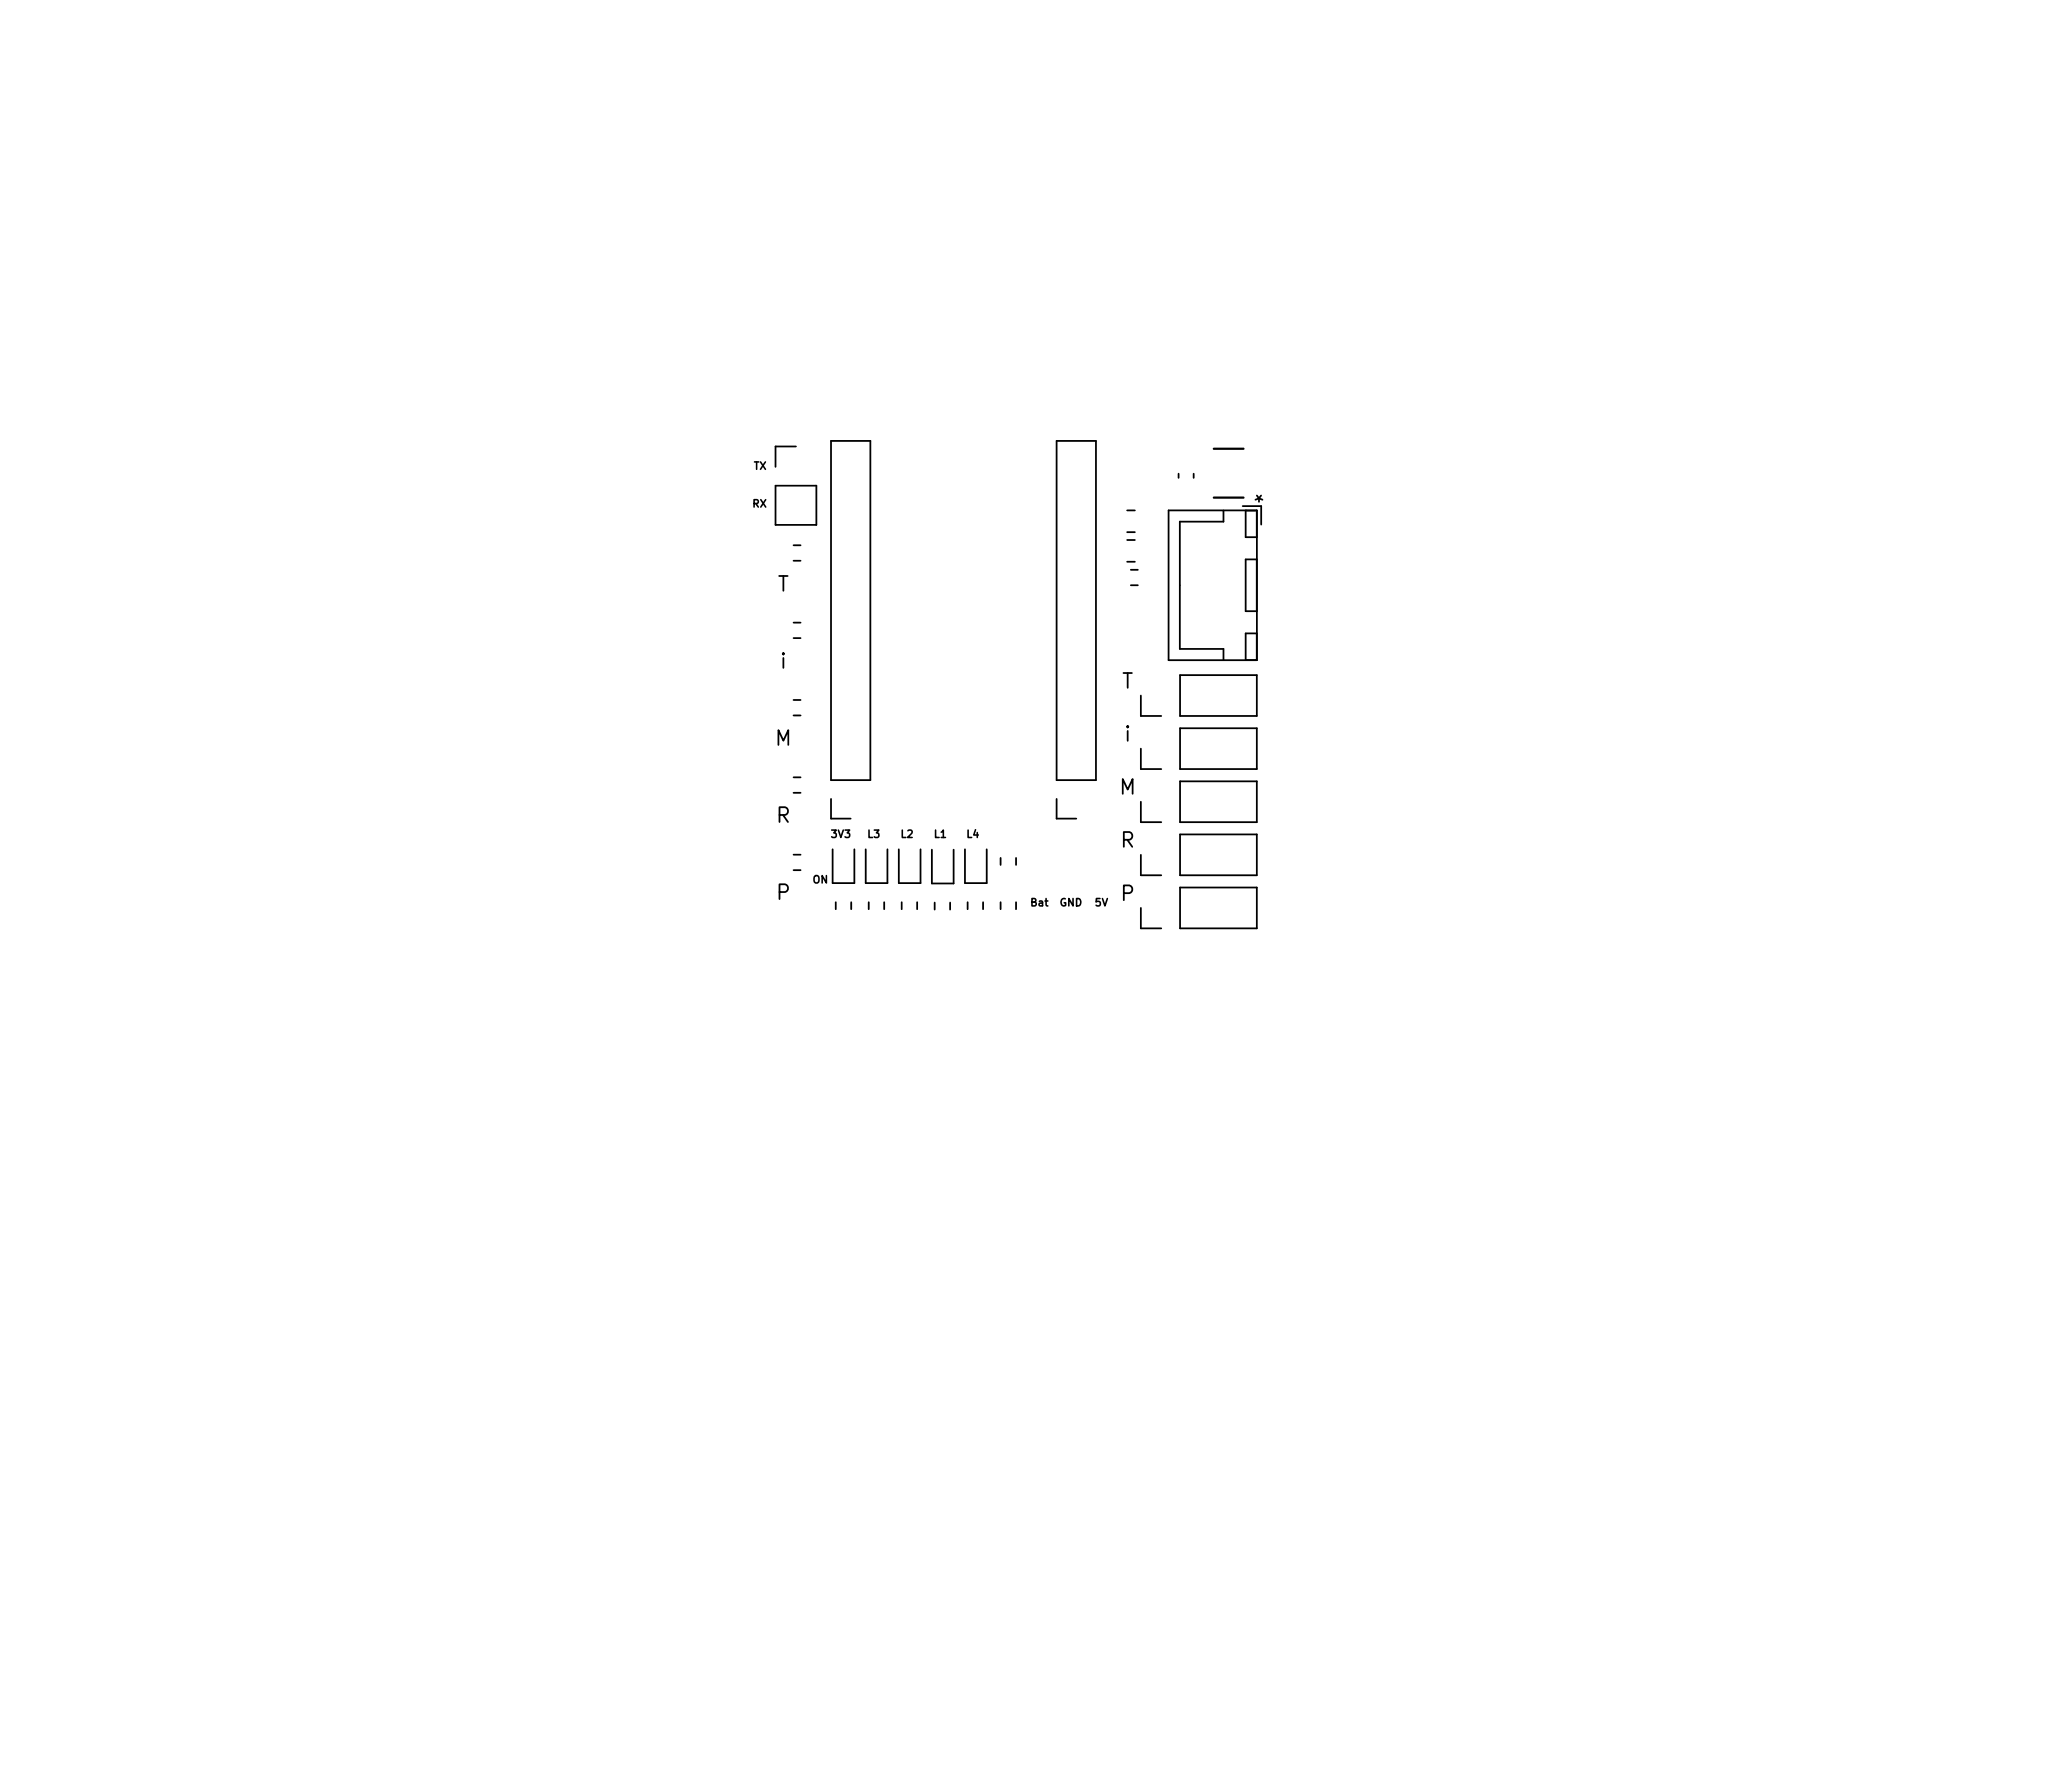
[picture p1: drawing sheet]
<svg xmlns="http://www.w3.org/2000/svg" width="140mm" height="120mm" viewBox="0 0 140 120" stroke-linecap="round" stroke-linejoin="round" font-family="sans-serif">
<defs><g id="words">
<g font-size="1">
<text x="85.6" y="32.6" transform="rotate(-180 85.6 32.6)">*</text>
<text x="52.5" y="40.2">T</text>
<text x="52.6" y="45.4">i</text>
<text x="75.8" y="46.8">T</text>
<text x="52.3" y="50.6">M</text>
<text x="75.6" y="53.9">M</text>
<text x="75.9" y="50.4">i</text>
<text x="52.4" y="55.8">R</text>
<text x="75.6" y="57.5">R</text>
<text x="52.4" y="61.1">P</text>
<text x="75.6" y="61.1">P</text>
</g>
<g font-size=".5">
<text x="50.8" y="34.4">RX</text>
<text x="50.9" y="31.9">TX</text>
<text x="54.9" y="59.8">ON</text>
<text x="56.1" y="56.7">3V3</text>
<text x="58.6" y="56.7">L3</text>
<text x="60.8" y="56.7">L2</text>
<text x="63.1" y="56.7">L1</text>
<text x="65.3" y="56.7">L4</text>
<text x="69.6" y="61.4">Bat</text>
<text x="71.6" y="61.4">GND</text>
<text x="74" y="61.4">5V</text>
</g>
</g></defs>
<g fill="none" stroke="#000" stroke-width=".12">
<path d="M52.4 32.8h2.8v2.7h-2.8zM53.6 36.8h.5M53.6 37.9h.5M53.8 30.2h-1.4v1.3M56.2 29.8h2.6v22.9h-2.6zM71.4 29.8h2.7v22.9h-2.7zM76.2 34.5h.5M76.2 36h.5M76.2 36.5h.5M76.2 38h.5M76.4 38.5h.5M76.4 39.5h.5"/>
<path d="M79 34.5h6v10.1h-6zM79.7 32v.3M80.7 32v.3M82.7 34.5v.7h-2.9v8.6h2.9v.8M84 34.2h1.3v1.2M84.2 34.5v1.8h.8M85 37.8h-.8v3.5h.8M53.6 47.3h.5M53.6 48.3h.5M53.6 52.5h.5M53.6 53.6h.5M53.6 42.1h.5"/>
<path d="M53.6 43.1h.5M53.6 57.7h.5M53.6 58.8h.5M56.2 54v1.3h1.3M56.3 57.4v2.3h1.5v-2.3M58.5 57.4v2.3h1.5v-2.3M60.8 57.4v2.3h1.4v-2.3M63 57.4v2.3h1.5v-2.3M65.2 57.4v2.3h1.5v-2.3M67.6 58v.4M68.7 58v.4M71.4 54v1.3h1.4"/>
<path d="M77.1 47v1.4h1.4M77.1 50.6v1.4h1.4M77.1 54.2v1.4h1.4M77.1 57.8v1.3h1.4M79.8 45.6h5.2v2.8h-5.2zM79.8 49.2h5.2v2.8h-5.2zM79.8 52.8h5.2v2.8h-5.2zM79.8 56.4h5.2v2.7h-5.2zM79.8 60h5.2v2.7h-5.2zM85 42.8h-.8v1.8M56.5 61v.4M57.5 61v.4"/>
<path d="M58.7 61v.4M59.8 61v.4M61 61v.4M62 61v.4M63.2 61v.5M64.2 61v.5M65.4 61v.4M66.5 61v.4M67.6 61v.4M68.7 61v.4M77.1 61.3v1.4h1.4"/>
</g>
<path d="M82.1 33.6h2M82.1 30.3h2" fill="none" stroke="#000" stroke-width=".15"/>
<use href="#words"/>
</svg>
